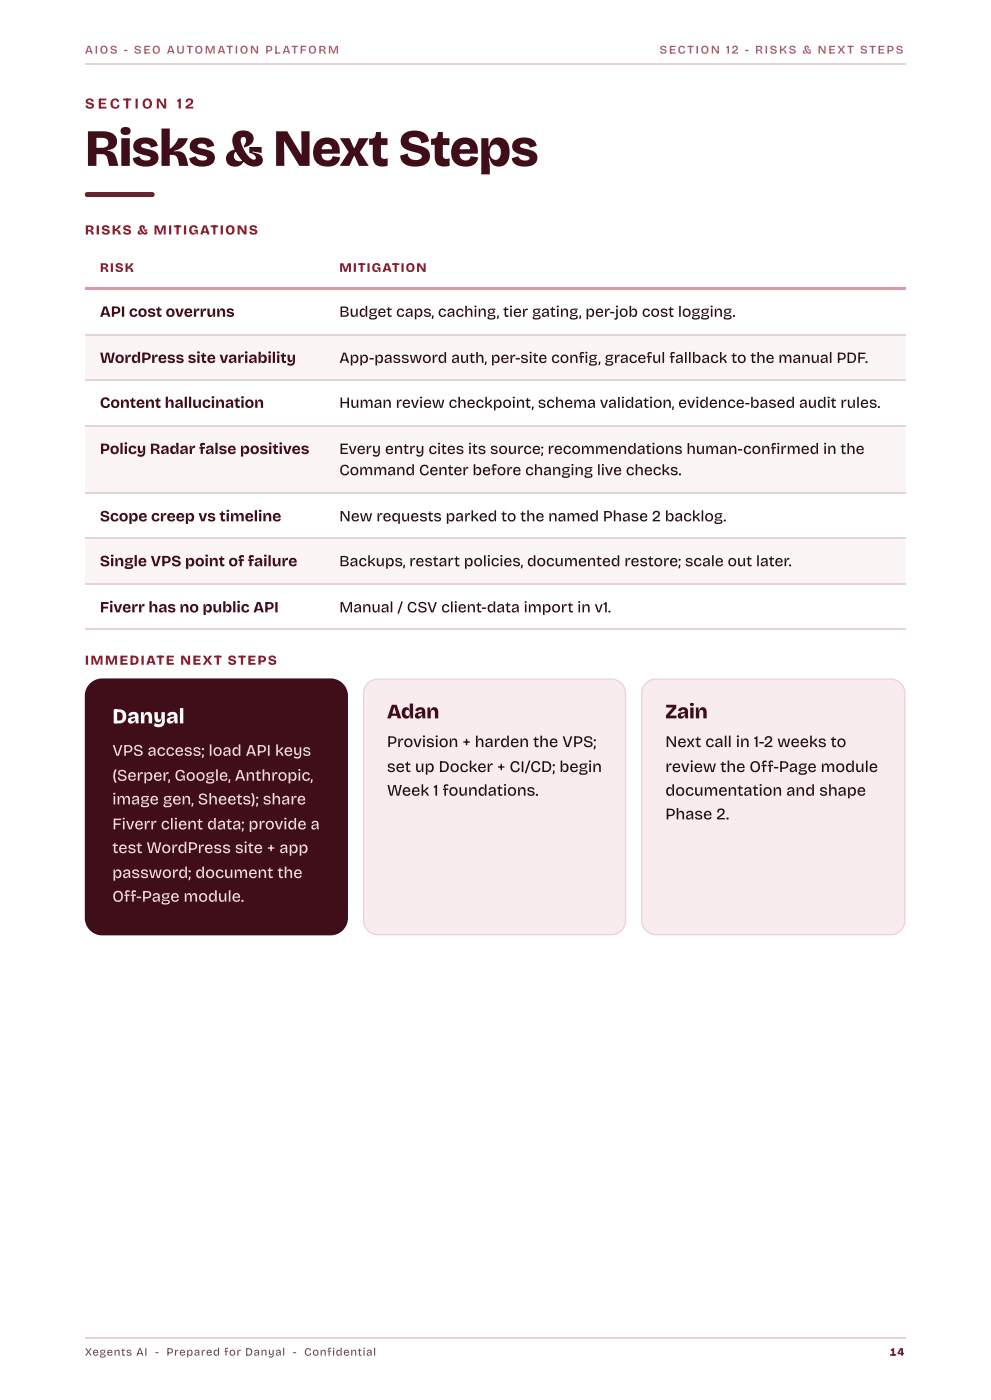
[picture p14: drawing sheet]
<svg xmlns="http://www.w3.org/2000/svg" width="210mm" height="297mm" viewBox="0 0 210 297" stroke-linecap="round" stroke-linejoin="round" font-family="sans-serif">
<defs><g id="words">
<text font-size="11.1" fill="#3f0e18" x="18" y="35.2">Risks &amp; Next Steps</text>
<text font-size="4.5" fill="#fff" x="23.8" y="153.5">Danyal</text>
<g font-size="4.4" fill="#3f0e18">
<text x="82.1" y="152.4">Adan</text>
<text x="141.1" y="152.4">Zain</text>
</g>
<g font-size="3.4" fill="#f2d9de">
<text x="23.8" y="160.3">VPS access; load API keys</text>
<text x="23.8" y="165.6">(Serper, Google, Anthropic,</text>
<text x="23.8" y="170.7">image gen, Sheets); share</text>
<text x="23.8" y="175.9">Fiverr client data; provide a</text>
<text x="23.8" y="181">test WordPress site + app</text>
<text x="23.8" y="186.3">password; document the</text>
<text x="23.8" y="191.3">Off-Page module.</text>
</g>
<g font-size="3.4" fill="#241015">
<text x="82.1" y="158.5">Provision + harden the VPS;</text>
<text x="141.1" y="158.5">Next call in 1-2 weeks to</text>
<text x="82.1" y="163.8">set up Docker + CI/CD; begin</text>
<text x="141.1" y="163.8">review the Off-Page module</text>
<text x="82.1" y="168.8">Week 1 foundations.</text>
<text x="141.1" y="168.8">documentation and shape</text>
<text x="141.1" y="173.8">Phase 2.</text>
</g>
<g font-size="3.3" fill="#3f0e18">
<text x="21.2" y="67.2">API cost overruns</text>
<text x="21.2" y="77">WordPress site variability</text>
<text x="21.2" y="86.5">Content hallucination</text>
<text x="21.2" y="96.3">Policy Radar false positives</text>
<text x="21.2" y="110.6">Scope creep vs timeline</text>
<text x="21.2" y="120.1">Single VPS point of failure</text>
<text x="21.2" y="129.9">Fiverr has no public API</text>
</g>
<g font-size="3.3" fill="#241015">
<text x="72" y="67.2">Budget caps, caching, tier gating, per-job cost logging.</text>
<text x="72" y="77">App-password auth, per-site config, graceful fallback to the manual PDF.</text>
<text x="72" y="86.5">Human review checkpoint, schema validation, evidence-based audit rules.</text>
<text x="72" y="96.3">Every entry cites its source; recommendations human-confirmed in the</text>
<text x="72" y="100.8">Command Center before changing live checks.</text>
<text x="72" y="110.6">New requests parked to the named Phase 2 backlog.</text>
<text x="72" y="120.1">Backups, restart policies, documented restore; scale out later.</text>
<text x="72" y="129.9">Manual / CSV client-data import in v1.</text>
</g>
<g font-size="3.2" fill="#8c1d2e">
<text x="18" y="23">S E C T I O N 1</text>
<text x="39.2" y="23">2</text>
</g>
<g font-size="2.9" fill="#8c1d2e">
<text x="18" y="49.7">RISKS &amp; MITIGATIONS</text>
<text x="18" y="141">IMMEDIATE NEXT STEPS</text>
</g>
<g font-size="2.8" fill="#8c1d2e">
<text x="21.2" y="57.7">RISK</text>
<text x="72" y="57.7">MITIGATION</text>
</g>
<g font-size="2.5" fill="#b85c6b">
<text x="18" y="11.4">AIOS - SEO AUTOMATION PLATFORM</text>
<text x="139.9" y="11.4">SECTION 12 - RISKS &amp; NEXT STEPS</text>
</g>
<text font-size="2.4" fill="#6b4a52" x="18" y="287.6">Xegents AI - Prepared for Danyal - Confidential</text>
<text font-size="2.4" fill="#6e1423" x="188.7" y="287.6">14</text>
</g></defs>
<path d="M18.1 40.9l.4-.2h13.8a.53 .53 0 0 1 .5 .6 .53 .53 0 0 1-.5 .5h-13.8l-.5-.3z" fill="#6e1423"/>
<g fill="#fcf5f6">
<path d="M18 70.9h50.8v9.8h-50.8z"/>
<path d="M68.8 70.9h123.3v9.8h-123.3z"/>
<path d="M18 90.2h50.8v14.3h-50.8z"/>
<path d="M68.8 90.2h123.3v14.3h-123.3z"/>
<path d="M18 114.3h50.8v9.5h-50.8z"/>
<path d="M68.8 114.3h123.3v9.5h-123.3z"/>
</g>
<g fill="#d89aa3">
<path d="M18 60.9h50.8v.5h-50.8z"/>
<path d="M68.8 60.9h123.3v.5h-123.3z"/>
</g>
<path d="M18 71h174.1M18 80.6h174.1M18 90.4h174.1M18 104.6h174.1M18 114.2h174.1M18 124h174.1M18 133.5h174.1" fill="none" stroke="#e8d2d7" stroke-width=".26"/>
<path d="M19.1 145l1.2-.8 1.4-.3h48.4a3.7 3.7 0 0 1 3.7 3.7v47.1a3.7 3.7 0 0 1-3.7 3.7h-48.4a3.7 3.7 0 0 1-3.7-3.7v-47.1l.3-1.4z" fill="#3f0e18"/>
<path d="M78 145l1-.7 1.2-.2h49.4a3 3 0 0 1 3.1 3v48.2a3 3 0 0 1-3.1 3h-49.4a3 3 0 0 1-3.1-3v-48.2l.3-1.2z" fill="#f8ecee"/>
<path d="M78 145l1-.7 1.2-.2h49.4a3 3 0 0 1 3.1 3v48.2a3 3 0 0 1-3.1 3h-49.4a3 3 0 0 1-3.1-3v-48.2l.3-1.2z" fill="none" stroke="#e8d2d7" stroke-width=".26"/>
<path d="M137 145l1-.7 1.2-.2h49.7a3 3 0 0 1 3.1 3v48.2a3 3 0 0 1-3.1 3h-49.7a3 3 0 0 1-3.1-3v-48.2l.3-1.2z" fill="#f8ecee"/>
<path d="M18 13.6h174.1M137 145l1-.7 1.2-.2h49.7a3 3 0 0 1 3.1 3v48.2a3 3 0 0 1-3.1 3h-49.7a3 3 0 0 1-3.1-3v-48.2l.3-1.2zM18 283.8h174.1" fill="none" stroke="#e8d2d7" stroke-width=".26"/>
<use href="#words"/>
</svg>
